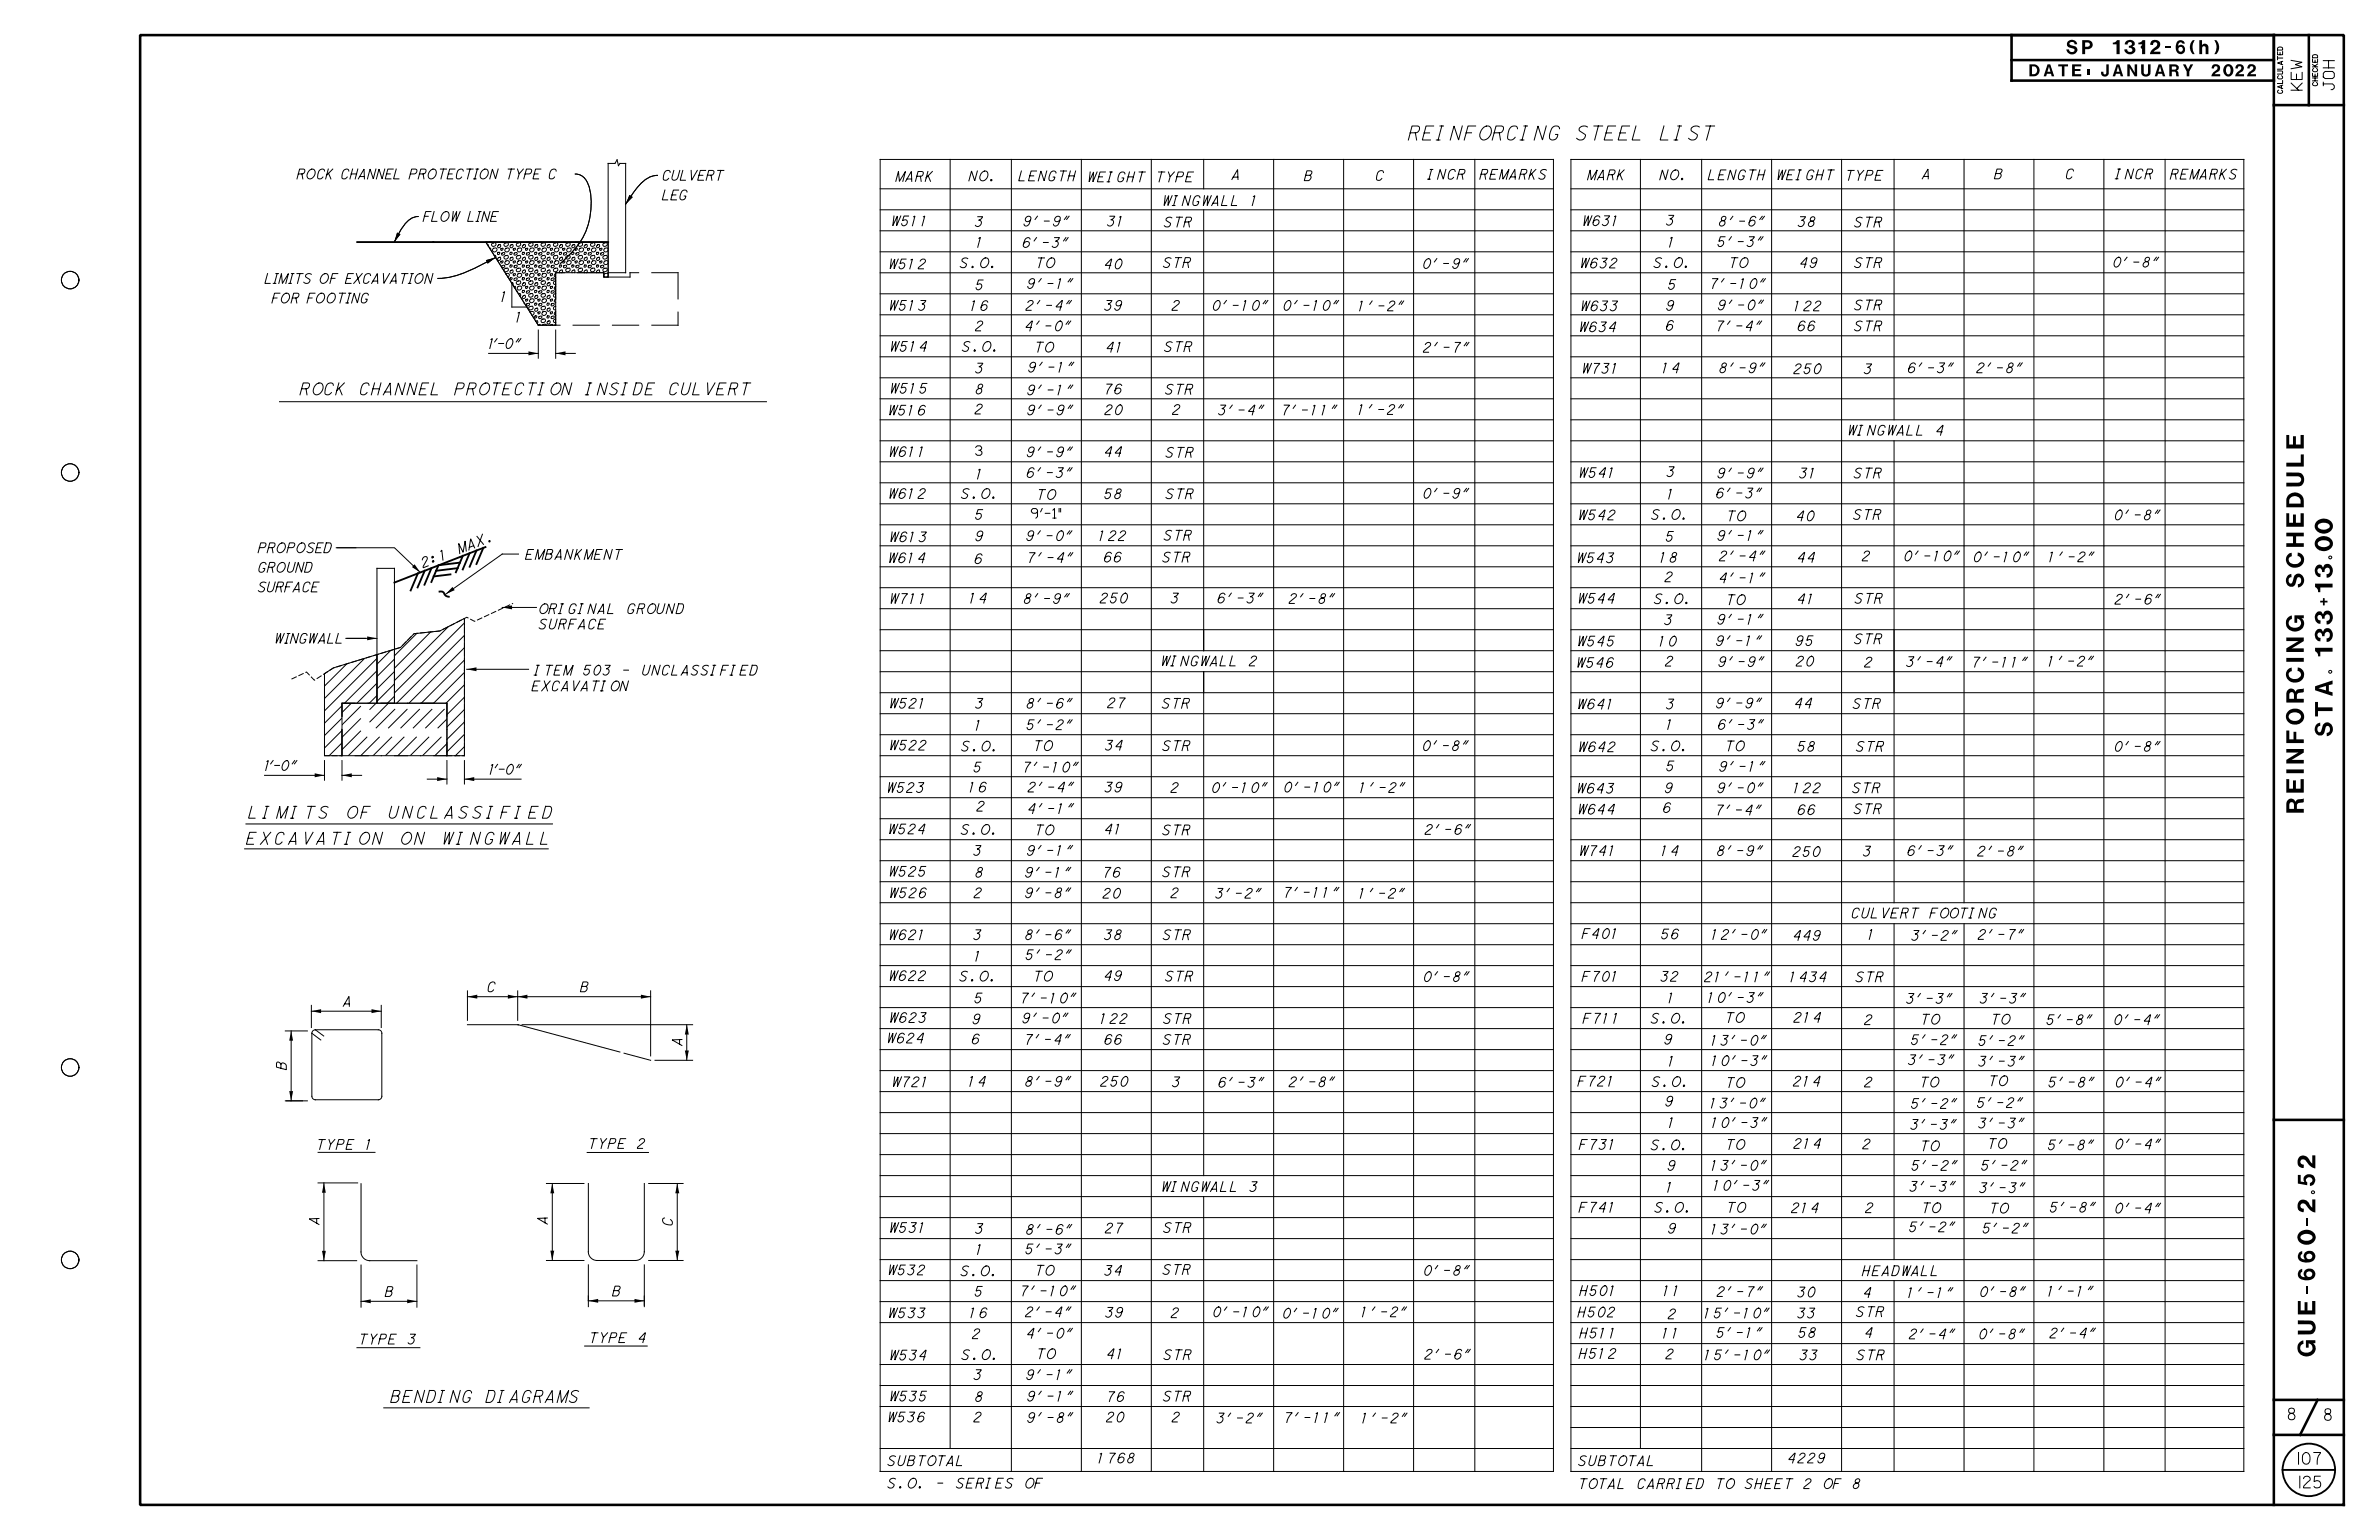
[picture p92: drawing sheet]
<svg xmlns="http://www.w3.org/2000/svg" width="864mm" height="559mm" viewBox="0 0 864 559" stroke-linecap="round" stroke-linejoin="round" font-family="sans-serif">
<defs><g id="words">
<g font-size="6.3">
<text x="846.7" y="245.5" transform="rotate(-90 846.7 245.5)">133+13.00</text>
<text x="836.3" y="321.7" transform="rotate(-90 836.3 321.7)">REINFORCING SCHEDULE</text>
<text x="840.5" y="497.7" transform="rotate(-90 840.5 497.7)">GUE-660-2.52</text>
</g>
<text font-size="5.1" x="511.2" y="50.8">REINFORCING STEEL LIST</text>
<g font-size="4.3">
<text x="736.7" y="27.7">DATE: JANUARY 2022</text>
<text x="108.9" y="143.3">ROCK CHANNEL PROTECTION INSIDE CULVERT</text>
<text x="87.5" y="296.9">LIMITS OF UNCLASSIFIED</text>
<text x="86.5" y="306.3">EXCAVATION ON WINGWALL</text>
<text x="141.8" y="508.9">BENDING DIAGRAMS</text>
</g>
<g font-size="4.2">
<text x="830.7" y="515.2">8</text>
<text x="843.9" y="515.4">8</text>
<text x="834.4" y="531.3">107</text>
<text x="834.8" y="539.9">125</text>
</g>
<g font-size="4">
<text x="835.7" y="32.8" transform="rotate(-90 835.7 32.8)">KEW</text>
<text x="847.4" y="32.5" transform="rotate(-90 847.4 32.5)">JOH</text>
</g>
<g font-size="3.6">
<text x="107.8" y="64.9">ROCK CHANNEL PROTECTION TYPE C</text>
<text x="240.4" y="65.4">CULVERT</text>
<text x="325.2" y="65.8">MARK</text>
<text x="351.7" y="65.6">NO.</text>
<text x="369.8" y="65.6">LENGTH</text>
<text x="394.8" y="66">WEIGHT</text>
<text x="419.6" y="66">TYPE</text>
<text x="447.2" y="65.1">A</text>
<text x="473.5" y="65.5">B</text>
<text x="499.3" y="65.5">C</text>
<text x="518.3" y="65">INCR</text>
<text x="537.2" y="65">REMARKS</text>
<text x="576.3" y="65.2">MARK</text>
<text x="602.5" y="65.2">NO.</text>
<text x="620.1" y="65.2">LENGTH</text>
<text x="644.9" y="65.2">WEIGHT</text>
<text x="669.9" y="65.4">TYPE</text>
<text x="697.8" y="64.9">A</text>
<text x="724" y="64.9">B</text>
<text x="749.8" y="64.9">C</text>
<text x="767.9" y="64.9">INCR</text>
<text x="787.8" y="65">REMARKS</text>
<text x="240.4" y="72.5">LEG</text>
<text x="422.1" y="74.6">WINGWALL 1</text>
<text x="153.6" y="80.3">FLOW LINE</text>
<text x="323.6" y="81.9">W511</text>
<text x="354" y="82.2">3</text>
<text x="371.5" y="82">9'-9&quot;</text>
<text x="401.9" y="82">31</text>
<text x="422.6" y="82.4">STR</text>
<text x="574.5" y="81.9">W631</text>
<text x="604.9" y="81.7">3</text>
<text x="624" y="82">8'-6&quot;</text>
<text x="652.7" y="82.2">38</text>
<text x="673.1" y="82.4">STR</text>
<text x="354.4" y="89.7">1</text>
<text x="371.2" y="89.8">6'-3&quot;</text>
<text x="605.5" y="89.6">1</text>
<text x="623.5" y="89.5">5'-3&quot;</text>
<text x="322.6" y="97.6">W512</text>
<text x="348.5" y="97.1">S.O.</text>
<text x="376" y="97.1">TO</text>
<text x="400.9" y="97.6">40</text>
<text x="422.2" y="97">STR</text>
<text x="516.5" y="97.4">0'-9&quot;</text>
<text x="573.6" y="97.2">W632</text>
<text x="600.3" y="97.1">S.O.</text>
<text x="627.7" y="97.1">TO</text>
<text x="653.4" y="97.1">49</text>
<text x="673.1" y="97.1">STR</text>
<text x="767.1" y="96.9">0'-8&quot;</text>
<text x="96.2" y="102.8">LIMITS OF EXCAVATION</text>
<text x="354.1" y="105.2">5</text>
<text x="372.9" y="104.7">9'-1&quot;</text>
<text x="605.5" y="105">5</text>
<text x="620.7" y="104.7">7'-10&quot;</text>
<text x="97.6" y="109.9">FOR FOOTING</text>
<text x="181.7" y="109.4">1</text>
<text x="322.7" y="112.6">W513</text>
<text x="352.3" y="112.7">16</text>
<text x="372.4" y="112.6">2'-4&quot;</text>
<text x="400.9" y="112.6">39</text>
<text x="425.4" y="112.6">2</text>
<text x="440.1" y="112.6">0'-10&quot;</text>
<text x="465.8" y="112.6">0'-10&quot;</text>
<text x="493" y="112.8">1'-2&quot;</text>
<text x="573.8" y="112.8">W633</text>
<text x="604.9" y="112.6">9</text>
<text x="623.6" y="112.4">9'-0&quot;</text>
<text x="651.2" y="112.8">122</text>
<text x="673.1" y="112.4">STR</text>
<text x="187.1" y="116.8">1</text>
<text x="604.7" y="119.9">6</text>
<text x="354.1" y="120">2</text>
<text x="372.1" y="120">4'-0&quot;</text>
<text x="573.3" y="120.4">W634</text>
<text x="622.9" y="120">7'-4&quot;</text>
<text x="652.5" y="120">66</text>
<text x="673.1" y="120">STR</text>
<text x="177.3" y="126.4">1'-0&quot;</text>
<text x="323.1" y="127.5">W514</text>
<text x="349.3" y="127.5">S.O.</text>
<text x="375.6" y="127.7">TO</text>
<text x="401.5" y="127.7">41</text>
<text x="422.7" y="127.6">STR</text>
<text x="516.7" y="127.8">2'-7&quot;</text>
<text x="354.1" y="135.3">3</text>
<text x="373.2" y="135">9'-1&quot;</text>
<text x="574.3" y="135.4">W731</text>
<text x="603.3" y="135.3">14</text>
<text x="624.1" y="135.3">8'-9&quot;</text>
<text x="651.2" y="135.6">250</text>
<text x="676.7" y="135.6">3</text>
<text x="692.6" y="135.3">6'-3&quot;</text>
<text x="717.6" y="135.3">2'-8&quot;</text>
<text x="323.1" y="142.7">W515</text>
<text x="354.2" y="142.9">8</text>
<text x="372.9" y="143.3">9'-1&quot;</text>
<text x="400.9" y="142.9">76</text>
<text x="423" y="143">STR</text>
<text x="322.5" y="150.6">W516</text>
<text x="353.9" y="150.2">2</text>
<text x="372.9" y="150.5">9'-9&quot;</text>
<text x="401" y="150.5">20</text>
<text x="425.6" y="150.4">2</text>
<text x="442.3" y="150.5">3'-4&quot;</text>
<text x="465.2" y="150.5">7'-11&quot;</text>
<text x="492.9" y="150.4">1'-2&quot;</text>
<text x="670.8" y="157.9">WINGWALL 4</text>
<text x="322.6" y="165.7">W611</text>
<text x="372.7" y="165.7">9'-9&quot;</text>
<text x="400.9" y="165.7">44</text>
<text x="423.2" y="165.9">STR</text>
<text x="354.3" y="173.8">1</text>
<text x="372.6" y="173.3">6'-3&quot;</text>
<text x="573.1" y="173.3">W541</text>
<text x="605" y="172.9">3</text>
<text x="623.5" y="173.4">9'-9&quot;</text>
<text x="653.2" y="173.4">31</text>
<text x="673" y="173.4">STR</text>
<text x="322.6" y="180.9">W612</text>
<text x="348.9" y="180.9">S.O.</text>
<text x="376.4" y="181.2">TO</text>
<text x="400.9" y="181">58</text>
<text x="423.2" y="181">STR</text>
<text x="516.6" y="180.8">0'-9&quot;</text>
<text x="605.2" y="181">1</text>
<text x="622.9" y="180.7">6'-3&quot;</text>
<text x="354" y="188.5">5</text>
<text x="572.9" y="188.6">W542</text>
<text x="599.5" y="188.5">S.O.</text>
<text x="626.8" y="189">TO</text>
<text x="652.2" y="189">40</text>
<text x="672.8" y="188.5">STR</text>
<text x="767.6" y="188.6">0'-8&quot;</text>
<text x="322.9" y="196.6">W613</text>
<text x="354.1" y="196.2">9</text>
<text x="372.6" y="196.2">9'-0&quot;</text>
<text x="398.8" y="196.2">122</text>
<text x="422.5" y="196">STR</text>
<text x="604.7" y="196.4">5</text>
<text x="623.5" y="196.1">9'-1&quot;</text>
<text x="93.7" y="200.5">PROPOSED</text>
<text x="160.3" y="203.4" transform="rotate(-21 160.3 203.4)">1</text>
<text x="166.9" y="200.9" transform="rotate(-21 166.9 200.9)">MA X .</text>
<text x="190.8" y="203">EMBANKMENT</text>
<text x="400.7" y="203.9">66</text>
<text x="422" y="203.9">STR</text>
<text x="624.1" y="203.5">2'-4&quot;</text>
<text x="676" y="203.5">2</text>
<text x="691.2" y="203.5">0'-10&quot;</text>
<text x="716.4" y="203.8">0'-10&quot;</text>
<text x="743.6" y="203.8">1'-2&quot;</text>
<text x="93.7" y="207.7">GROUND</text>
<text x="153.7" y="206" transform="rotate(-21 153.7 206)">2 :</text>
<text x="322.5" y="204.2">W614</text>
<text x="353.7" y="204.5">6</text>
<text x="372.9" y="204.1">7'-4&quot;</text>
<text x="572.4" y="204.2">W543</text>
<text x="602.5" y="204">18</text>
<text x="652.5" y="204">44</text>
<text x="93.7" y="214.8">SURFACE</text>
<text x="604.4" y="211.1">2</text>
<text x="624.1" y="211.4">4'-1&quot;</text>
<text x="323" y="219">W711</text>
<text x="351.9" y="218.8">14</text>
<text x="371.6" y="219">8'-9&quot;</text>
<text x="399.3" y="218.8">250</text>
<text x="425" y="218.8">3</text>
<text x="441.9" y="218.8">6'-3&quot;</text>
<text x="467.9" y="219">2'-8&quot;</text>
<text x="572.8" y="218.9">W544</text>
<text x="600.5" y="219.1">S.O.</text>
<text x="626.7" y="219.4">TO</text>
<text x="652.5" y="219.1">41</text>
<text x="673.3" y="218.9">STR</text>
<text x="767.7" y="219.2">2'-6&quot;</text>
<text x="195.6" y="222.7">ORIGINAL GROUND</text>
<text x="604.2" y="226.7">3</text>
<text x="623.5" y="226.5">9'-1&quot;</text>
<text x="99.7" y="233.4">WINGWALL</text>
<text x="195.6" y="228.2">SURFACE</text>
<text x="673.1" y="233.6">STR</text>
<text x="572.6" y="234.4">W545</text>
<text x="602.2" y="234.4">10</text>
<text x="622.9" y="234.3">9'-1&quot;</text>
<text x="651.8" y="234.3">95</text>
<text x="193.9" y="245">ITEM 503 - UNCLASSIFIED</text>
<text x="421.5" y="241.6">WINGWALL 2</text>
<text x="572.3" y="242.2">W546</text>
<text x="604.5" y="241.7">2</text>
<text x="623.8" y="241.9">9'-9&quot;</text>
<text x="652" y="241.7">20</text>
<text x="676.8" y="242">2</text>
<text x="692" y="241.9">3'-4&quot;</text>
<text x="715.9" y="242">7'-11&quot;</text>
<text x="743.4" y="241.7">1'-2&quot;</text>
<text x="193.1" y="250.7">EXCAVATION</text>
<text x="322.8" y="257">W521</text>
<text x="354.1" y="257">3</text>
<text x="372.6" y="257">8'-6&quot;</text>
<text x="402" y="256.8">27</text>
<text x="421.8" y="257">STR</text>
<text x="572.6" y="257.2">W641</text>
<text x="604.9" y="257.2">3</text>
<text x="622.9" y="256.9">9'-9&quot;</text>
<text x="651.5" y="256.9">44</text>
<text x="672.6" y="257.1">STR</text>
<text x="353.9" y="264.9">1</text>
<text x="372.6" y="264.8">5'-2&quot;</text>
<text x="604.9" y="264.7">1</text>
<text x="623.6" y="264.7">6'-3&quot;</text>
<text x="322.8" y="272.2">W522</text>
<text x="349" y="272.5">S.O.</text>
<text x="375.2" y="272.4">TO</text>
<text x="401.2" y="272.2">34</text>
<text x="422" y="272.4">STR</text>
<text x="516.4" y="272.4">0'-8&quot;</text>
<text x="572.9" y="272.8">W642</text>
<text x="599.3" y="272.4">S.O.</text>
<text x="626.3" y="272.4">TO</text>
<text x="652.5" y="272.6">58</text>
<text x="673.8" y="272.6">STR</text>
<text x="767.6" y="272.6">0'-8&quot;</text>
<text x="95.9" y="279.5">1'-0&quot;</text>
<text x="177.4" y="280.9">1'-0&quot;</text>
<text x="353.4" y="280.1">5</text>
<text x="371.3" y="280.1">7'-10&quot;</text>
<text x="604.9" y="279.7">5</text>
<text x="624.1" y="279.9">9'-1&quot;</text>
<text x="322" y="287.6">W523</text>
<text x="351.7" y="287.4">16</text>
<text x="373.2" y="287.4">2'-4&quot;</text>
<text x="401" y="287.4">39</text>
<text x="425" y="287.6">2</text>
<text x="439.9" y="287.6">0'-10&quot;</text>
<text x="466.1" y="287.4">0'-10&quot;</text>
<text x="493.4" y="287.6">1'-2&quot;</text>
<text x="572.4" y="287.8">W643</text>
<text x="604.4" y="287.6">9</text>
<text x="623.5" y="287.6">9'-0&quot;</text>
<text x="651" y="287.6">122</text>
<text x="672.4" y="287.6">STR</text>
<text x="354.6" y="294.3">2</text>
<text x="373.2" y="295.2">4'-1&quot;</text>
<text x="572.8" y="295.4">W644</text>
<text x="603.7" y="294.8">6</text>
<text x="622.8" y="295.7">7'-4&quot;</text>
<text x="652.5" y="295.6">66</text>
<text x="673" y="295.2">STR</text>
<text x="322.5" y="302.6">W524</text>
<text x="348.8" y="302.8">S.O.</text>
<text x="375.7" y="302.9">TO</text>
<text x="401" y="302.6">41</text>
<text x="422" y="302.9">STR</text>
<text x="517.3" y="302.8">2'-6&quot;</text>
<text x="353.4" y="310.4">3</text>
<text x="372.8" y="310.4">9'-1&quot;</text>
<text x="573.3" y="310.5">W741</text>
<text x="603" y="310.5">14</text>
<text x="623.3" y="310.5">8'-9&quot;</text>
<text x="650.8" y="310.8">250</text>
<text x="676.3" y="310.6">3</text>
<text x="692.4" y="310.5">6'-3&quot;</text>
<text x="717.9" y="310.6">2'-8&quot;</text>
<text x="322.6" y="318">W525</text>
<text x="354.1" y="318.3">8</text>
<text x="372.1" y="318.3">9'-1&quot;</text>
<text x="400.4" y="318.3">76</text>
<text x="422" y="318.1">STR</text>
<text x="322.8" y="325.7">W526</text>
<text x="353.6" y="325.7">2</text>
<text x="372.1" y="325.7">9'-8&quot;</text>
<text x="400.4" y="325.9">20</text>
<text x="425" y="325.7">2</text>
<text x="441.2" y="325.9">3'-2&quot;</text>
<text x="465.9" y="325.6">7'-11&quot;</text>
<text x="493.3" y="325.9">1'-2&quot;</text>
<text x="672.1" y="333.1">CULVERT FOOTING</text>
<text x="322.6" y="340.9">W621</text>
<text x="353.4" y="340.9">3</text>
<text x="372.1" y="340.9">8'-6&quot;</text>
<text x="400.9" y="340.9">38</text>
<text x="422.2" y="340.9">STR</text>
<text x="574.3" y="340.5">F401</text>
<text x="603" y="340.7">56</text>
<text x="621.3" y="340.9">12'-0&quot;</text>
<text x="651" y="341.2">449</text>
<text x="678" y="340.9">1</text>
<text x="693.9" y="341.2">3'-2&quot;</text>
<text x="718.1" y="340.9">2'-7&quot;</text>
<text x="353.7" y="348.7">1</text>
<text x="372.3" y="348.2">5'-2&quot;</text>
<text x="176.9" y="359.9">C</text>
<text x="210.7" y="359.9">B</text>
<text x="322.6" y="355.8">W622</text>
<text x="348.3" y="356">S.O.</text>
<text x="375.2" y="356">TO</text>
<text x="400.9" y="355.8">49</text>
<text x="423" y="356">STR</text>
<text x="516.8" y="356.2">0'-8&quot;</text>
<text x="574.3" y="356.1">F701</text>
<text x="602.8" y="356.1">32</text>
<text x="618.7" y="356.2">21'-11&quot;</text>
<text x="649.6" y="356.2">1434</text>
<text x="673.6" y="356.2">STR</text>
<text x="124.6" y="365.1">A</text>
<text x="353.7" y="363.9">5</text>
<text x="370.5" y="363.9">7'-10&quot;</text>
<text x="605.4" y="363.8">1</text>
<text x="619.9" y="363.7">10'-3&quot;</text>
<text x="692.1" y="364.1">3'-3&quot;</text>
<text x="718.7" y="364">3'-3&quot;</text>
<text x="322.8" y="371">W623</text>
<text x="353.1" y="371.5">9</text>
<text x="371.1" y="371.2">9'-0&quot;</text>
<text x="399.3" y="371.4">122</text>
<text x="422.3" y="371.4">STR</text>
<text x="574.6" y="371.3">F711</text>
<text x="599.3" y="371.3">S.O.</text>
<text x="626.3" y="371">TO</text>
<text x="651.2" y="370.9">214</text>
<text x="676.8" y="371.8">2</text>
<text x="697.3" y="371.6">TO</text>
<text x="722.8" y="371.6">TO</text>
<text x="742.9" y="371.8">5'-8&quot;</text>
<text x="767.4" y="371.8">0'-4&quot;</text>
<text x="247.5" y="379.4" transform="rotate(-90 247.5 379.4)">A</text>
<text x="322" y="378.5">W624</text>
<text x="352.7" y="378.8">6</text>
<text x="372" y="379">7'-4&quot;</text>
<text x="400.9" y="379">66</text>
<text x="422.2" y="379">STR</text>
<text x="604.2" y="378.9">9</text>
<text x="621.1" y="379.3">13'-0&quot;</text>
<text x="693.7" y="379">5'-2&quot;</text>
<text x="718.2" y="379.4">5'-2&quot;</text>
<text x="103.9" y="388.2" transform="rotate(-90 103.9 388.2)">B</text>
<text x="605.5" y="386.8">1</text>
<text x="621.3" y="386.6">10'-3&quot;</text>
<text x="692.7" y="386.3">3'-3&quot;</text>
<text x="718.2" y="386.9">3'-3&quot;</text>
<text x="323.8" y="394.3">W721</text>
<text x="351.5" y="394.2">14</text>
<text x="372.1" y="394.2">8'-9&quot;</text>
<text x="399.5" y="394.2">250</text>
<text x="425.5" y="394.3">3</text>
<text x="442.3" y="394.5">6'-3&quot;</text>
<text x="467.9" y="394.3">2'-8&quot;</text>
<text x="572.8" y="394.1">F721</text>
<text x="599.6" y="394.2">S.O.</text>
<text x="626.5" y="394.6">TO</text>
<text x="651" y="394.1">214</text>
<text x="676.8" y="394.4">2</text>
<text x="696.9" y="394.4">TO</text>
<text x="721.9" y="393.9">TO</text>
<text x="743.6" y="394.4">5'-8&quot;</text>
<text x="767.9" y="394.4">0'-4&quot;</text>
<text x="604.5" y="401.3">9</text>
<text x="717.7" y="401.9">5'-2&quot;</text>
<text x="620.7" y="402">13'-0&quot;</text>
<text x="693.7" y="402.2">5'-2&quot;</text>
<text x="605.5" y="409.1">1</text>
<text x="621.2" y="409.1">10'-3&quot;</text>
<text x="693.6" y="409.8">3'-3&quot;</text>
<text x="718.2" y="409.3">3'-3&quot;</text>
<text x="114.9" y="417.1">TYPE 1</text>
<text x="213.6" y="416.7">TYPE 2</text>
<text x="573.3" y="417.1">F731</text>
<text x="599.3" y="417.2">S.O.</text>
<text x="626.5" y="417.1">TO</text>
<text x="651.2" y="416.7">214</text>
<text x="676.2" y="416.9">2</text>
<text x="697.1" y="417.6">TO</text>
<text x="721.6" y="416.7">TO</text>
<text x="743.4" y="417.2">5'-8&quot;</text>
<text x="767.8" y="416.9">0'-4&quot;</text>
<text x="605.4" y="424.7">9</text>
<text x="621.1" y="424.6">13'-0&quot;</text>
<text x="693.9" y="424.7">5'-2&quot;</text>
<text x="719.2" y="424.6">5'-2&quot;</text>
<text x="621.9" y="431.9">10'-3&quot;</text>
<text x="421.6" y="432.3">WINGWALL 3</text>
<text x="604.9" y="432.6">1</text>
<text x="693.2" y="432.3">3'-3&quot;</text>
<text x="718.5" y="432.7">3'-3&quot;</text>
<text x="573.2" y="439.8">F741</text>
<text x="600.6" y="439.9">S.O.</text>
<text x="626.8" y="439.9">TO</text>
<text x="650.3" y="440">214</text>
<text x="677.2" y="440">2</text>
<text x="697.6" y="440">TO</text>
<text x="722.2" y="440.2">TO</text>
<text x="744.1" y="439.8">5'-8&quot;</text>
<text x="767.7" y="440.2">0'-4&quot;</text>
<text x="115.8" y="444.3" transform="rotate(-90 115.8 444.3)">A</text>
<text x="198.7" y="444.2" transform="rotate(-90 198.7 444.2)">A</text>
<text x="244.1" y="444.8" transform="rotate(-90 244.1 444.8)">C</text>
<text x="322.8" y="447.2">W531</text>
<text x="354.1" y="447.6">3</text>
<text x="372.5" y="447.9">8'-6&quot;</text>
<text x="401.2" y="447.4">27</text>
<text x="422.3" y="447.2">STR</text>
<text x="605.5" y="447.5">9</text>
<text x="621.1" y="447.8">13'-0&quot;</text>
<text x="693.1" y="447">5'-2&quot;</text>
<text x="719.7" y="447.4">5'-2&quot;</text>
<text x="354.3" y="455.2">1</text>
<text x="372.2" y="455">5'-3&quot;</text>
<text x="322.3" y="462.6">W532</text>
<text x="348.7" y="462.9">S.O.</text>
<text x="375.8" y="462.7">TO</text>
<text x="400.9" y="462.8">34</text>
<text x="422.1" y="462.4">STR</text>
<text x="516.8" y="462.8">0'-8&quot;</text>
<text x="676" y="462.9">HEADWALL</text>
<text x="139.8" y="470.4">B</text>
<text x="222.3" y="470.2">B</text>
<text x="353.8" y="470.4">5</text>
<text x="370.4" y="470.2">7'-10&quot;</text>
<text x="573.4" y="470.1">H501</text>
<text x="603.7" y="470.1">11</text>
<text x="623.3" y="470.4">2'-7&quot;</text>
<text x="652.5" y="470.6">30</text>
<text x="676.5" y="470.8">4</text>
<text x="692.4" y="470.8">1'-1&quot;</text>
<text x="718.7" y="470.5">0'-8&quot;</text>
<text x="743.3" y="470.3">1'-1&quot;</text>
<text x="322.4" y="478.2">W533</text>
<text x="352" y="478.1">16</text>
<text x="372.2" y="477.8">2'-4&quot;</text>
<text x="401.3" y="478">39</text>
<text x="425.1" y="478.1">2</text>
<text x="440.3" y="477.8">0'-10&quot;</text>
<text x="465.7" y="478.3">0'-10&quot;</text>
<text x="494" y="477.8">1'-2&quot;</text>
<text x="572.8" y="477.9">H502</text>
<text x="605.5" y="478.6">2</text>
<text x="618.6" y="478.2">15'-10&quot;</text>
<text x="652.5" y="478.2">33</text>
<text x="673.8" y="477.7">STR</text>
<text x="353" y="485.7">2</text>
<text x="372.7" y="485.6">4'-0&quot;</text>
<text x="573.4" y="485.5">H511</text>
<text x="603.4" y="485.5">11</text>
<text x="623.1" y="485.3">5'-1&quot;</text>
<text x="652.8" y="485.3">58</text>
<text x="677" y="485.3">4</text>
<text x="693.1" y="485.8">2'-4&quot;</text>
<text x="718.4" y="485.8">0'-8&quot;</text>
<text x="744.1" y="485.5">2'-4&quot;</text>
<text x="130.3" y="487.7">TYPE 3</text>
<text x="213.9" y="487.2">TYPE 4</text>
<text x="322.9" y="493.5">W534</text>
<text x="349.1" y="493.3">S.O.</text>
<text x="376.3" y="493">TO</text>
<text x="401.8" y="493">41</text>
<text x="422.4" y="493.3">STR</text>
<text x="517.2" y="493.2">2'-6&quot;</text>
<text x="573.2" y="492.9">H512</text>
<text x="604.7" y="493.1">2</text>
<text x="618.7" y="493.4">15'-10&quot;</text>
<text x="653.4" y="493.4">33</text>
<text x="674" y="493.4">STR</text>
<text x="353.5" y="500.6">3</text>
<text x="372.6" y="500.6">9'-1&quot;</text>
<text x="322.9" y="508.4">W535</text>
<text x="354" y="508.5">8</text>
<text x="372.9" y="508.4">9'-1&quot;</text>
<text x="401.8" y="508.5">76</text>
<text x="422.2" y="508.4">STR</text>
<text x="322.2" y="516">W536</text>
<text x="353.5" y="516">2</text>
<text x="401.6" y="516">20</text>
<text x="425.4" y="516">2</text>
<text x="372.9" y="516.1">9'-8&quot;</text>
<text x="441.7" y="516.3">3'-2&quot;</text>
<text x="466.2" y="516.1">7'-11&quot;</text>
<text x="494.2" y="516.3">1'-2&quot;</text>
<text x="322.2" y="531.8">SUBTOTAL</text>
<text x="398.5" y="530.8">1768</text>
<text x="573" y="531.8">SUBTOTAL</text>
<text x="649" y="530.8">4229</text>
<text x="322.2" y="540">S.O. - SERIES OF</text>
<text x="573" y="540.1">TOTAL CARRIED TO SHEET 2 OF 8</text>
</g>
<g font-size="3.4">
<text x="354.2" y="165.2">3</text>
<text x="374.4" y="188">9'-1&quot;</text>
</g>
<g font-size="1.8">
<text x="828.6" y="33.9" transform="rotate(-90 828.6 33.9)">CALCULATED</text>
<text x="841.3" y="31.1" transform="rotate(-90 841.3 31.1)">CHECKED</text>
</g>
</g></defs>
<path d="M106 246.3l5.3-2.5 2.8 3 6.9-4.4 24.4-7.5 4.9-5 9.4-.9 9.7-5 2.9 1.5 13.8-6.5M117.8 244.4v29.8M117.8 274.2h6.3M162.2 274.2h6.4M168.6 274.2v-49.8" fill="none" stroke="#000" stroke-width=".36" stroke-dasharray="1.7 1.1"/>
<g fill="none" stroke="#000" stroke-width=".36">
<path d="M319.5 57.9h244.4v476h-244.4zM344.9 57.9v467.7M367.1 57.9v476M392.5 57.9v476M417.9 57.9v476M437 57.9v10.6M462.4 57.9v476M487.8 57.9v476M513.2 57.9v476M535.4 57.9v476M570.3 57.9h244.2v476h-244.2zM595.5 57.9v467.7"/>
<path d="M617.7 57.9v476M643.1 57.9v476M668.5 57.9v476M687.6 57.9v94.4M713 57.9v269.7M738.3 57.9v476M763.7 57.9v476M786 57.9v476M151.8 78.6a8.5 8.5 0 0 0-6.5 5.2l-2.2 4M208.8 63.1a5.6 5.6 0 0 1 5.2 5.3 25.7 25.7 0 0 1-8.7 25.4l-1.9 1.8M238.7 63.6a10.6 10.6 0 0 0-7.9 5.2l-3.7 5.3M319.5 68.5h244.4"/>
<path d="M319.5 76.1h244.4M437 76.1v160M570.3 68.5h244.2M570.3 76.1h244.2M176.4 87.8h44.4v12.7h-1.6v-1.5h-17.5v19h-6.3zM176.4 87.8l19 30.2h7.9M176.9 88.7h.2l.2 .6M177.7 87.8h.7M177.8 90.1h.3l-.1 .5M178.6 88.4l.2-.1a.74 .74 0 0 1 .9-.3 .74 .74 0 0 1 .4 1 .74 .74 0 0 1-.9 .4 .6 .6 0 0 1-.7-.3 .6 .6 0 0 1 .1-.7zM179.1 90.1a.72 .72 0 0 1 1.2 .4 .72 .72 0 0 1-.9 .8 .72 .72 0 0 1-.3-1.1zM179.4 92.7a.56 .56 0 0 1 .6 .2 .56 .56 0 0 1 0 .7"/>
<path d="M179.9 93.5l-4 2a37.8 37.8 0 0 1-16.9 5.5M180.7 93.7l.1-.1a.55 .55 0 0 1 1-.2 .55 .55 0 0 1-.3 1 .5 .5 0 0 1-.7 0 .5 .5 0 0 1-.1-.7zM180.7 89.1l.1-.1a.56 .56 0 0 1 1-.2 .56 .56 0 0 1-.3 .9 .5 .5 0 0 1-.7 .1 .5 .5 0 0 1-.1-.7zM181.9 94.9l.6-.3a.41 .41 0 0 1-.1 .7 .41 .41 0 0 1-.6-.3zM181.9 90.3l.6-.3a.41 .41 0 0 1-.1 .7 .41 .41 0 0 1-.6-.2zM182.1 96.9l.1-.4a.52 .52 0 0 1 .7-.4 .52 .52 0 0 1 .4 .6 .52 .52 0 0 1-.7 .4l-.4 .1M182.1 87.8h.8M182.2 91.9a.49 .49 0 0 1 .7-.3 .49 .49 0 0 1 .3 .6 .53 .53 0 0 1-.7 .5 .53 .53 0 0 1-.4-.7zM183.1 93l.3-.2a.72 .72 0 0 1 1.2 .4 .72 .72 0 0 1-1 .8 .6 .6 0 0 1-.6-.3 .6 .6 0 0 1 .1-.7zM183.1 88.4l.1-.1a.75 .75 0 0 1 1-.3 .75 .75 0 0 1 .4 1 .75 .75 0 0 1-1 .4 .59 .59 0 0 1-.6-.3 .59 .59 0 0 1 .1-.7zM183.4 94.9a.77 .77 0 0 1 1-.3 .77 .77 0 0 1 .5 .9 .77 .77 0 0 1-.9 .5 .64 .64 0 0 1-.7-.3 .64 .64 0 0 1 .1-.8zM183.6 97.3a.7 .7 0 0 0-.6 1.1 .7 .7 0 0 0 1.2 0 .6 .6 0 0 0 .3-.8 .6 .6 0 0 0-.9-.2"/>
<path d="M183.6 99.3h.1M183.7 99.3a.74 .74 0 0 1 1.1 .2 .74 .74 0 0 1-.4 1M183.7 90.1a.8 .8 0 0 1 1 .1 .8 .8 0 0 1 .1 1 .8 .8 0 0 1-1.1 .2 .7 .7 0 0 1-.4-.7 .7 .7 0 0 1 .4-.6zM185.3 98.2a.57 .57 0 0 1 1 .1 .57 .57 0 0 1-.6 .8 .47 .47 0 0 1-.6-.3 .47 .47 0 0 1 .2-.6zM185.3 93.6a.58 .58 0 0 1 1 .1 .58 .58 0 0 1-.6 .8 .49 .49 0 0 1-.6-.3 .49 .49 0 0 1 .2-.6zM185.3 89a.58 .58 0 0 1 1 .1 .58 .58 0 0 1-.6 .8 .49 .49 0 0 1-.6-.3 .49 .49 0 0 1 .2-.6zM186.3 90.3a.41 .41 0 0 1 .5-.2 .41 .41 0 0 1 .3 .4l-.6 .4zM186.4 99.5l.6-.3a.44 .44 0 0 1 .2 .6 .44 .44 0 0 1-.6 .2 .44 .44 0 0 1-.3-.5zM186.4 94.9l.6-.3a.44 .44 0 0 1 .2 .6 .44 .44 0 0 1-.6 .2 .44 .44 0 0 1-.3-.5zM186.6 87.8h.8M187.6 93l.3-.2a.71 .71 0 0 1 1.2 .4 .71 .71 0 0 1-1 .8 .6 .6 0 0 1-.6-.3 .6 .6 0 0 1 .1-.7zM187.6 88.4l.1-.1a.76 .76 0 0 1 1-.2 .76 .76 0 0 1 .3 1 .76 .76 0 0 1-1.1 .3l-.5-.5z"/>
<path d="M188.1 94.8v-.1a.77 .77 0 0 1 1.2 .5 .77 .77 0 0 1-.8 .9 .77 .77 0 0 1-.6-1.1zM188.1 90.2v-.1a.71 .71 0 0 1 1.2 .4 .71 .71 0 0 1-.9 .8 .71 .71 0 0 1-.3-1.1zM188.1 97.3a.7 .7 0 0 0-.6 1.1 .7 .7 0 0 0 1.2 0 .6 .6 0 0 0 .3-.8 .6 .6 0 0 0-.9-.2M188.1 99.3a.71 .71 0 0 1 1.2 .4 .71 .71 0 0 1-.9 .9 .71 .71 0 0 1-.4-1.2zM189.8 98.2a.57 .57 0 0 1 1 .1 .57 .57 0 0 1-.6 .8 .48 .48 0 0 1-.6-.3 .48 .48 0 0 1 .2-.6zM189.8 93.6a.58 .58 0 0 1 1 .1 .58 .58 0 0 1-.6 .8l-.5-.2zM189.8 89a.58 .58 0 0 1 1 .1 .58 .58 0 0 1-.6 .8l-.5-.2zM190.8 90.3l.7-.3a.42 .42 0 0 1-.1 .7 .42 .42 0 0 1-.6-.2zM190.9 99.5l.6-.3a.43 .43 0 0 1 .1 .6 .43 .43 0 0 1-.5 .2 .43 .43 0 0 1-.3-.5zM190.9 94.9l.6-.3a.43 .43 0 0 1 .1 .6 .43 .43 0 0 1-.5 .2 .43 .43 0 0 1-.3-.5zM191.1 87.8h.7M191.2 91.9a.5 .5 0 0 1 .6-.3 .5 .5 0 0 1 .3 .6 .52 .52 0 0 1-.6 .5 .52 .52 0 0 1-.3-.8z"/>
<path d="M192.1 93l.1-.1a.76 .76 0 0 1 1.1-.2 .76 .76 0 0 1 .2 1.1 .76 .76 0 0 1-1.1 .2l-.5-.5zM192.1 88.4l.1-.1a.74 .74 0 0 1 1-.3 .74 .74 0 0 1 .4 1 .74 .74 0 0 1-1 .4 .61 .61 0 0 1-.6-.3 .61 .61 0 0 1 .1-.7zM192.6 99.3a.71 .71 0 0 1 1.2 .4 .71 .71 0 0 1-.9 .9 .71 .71 0 0 1-.4-1.2zM192.6 94.7a.78 .78 0 0 1 1.3 .4 .78 .78 0 0 1-.9 .9 .69 .69 0 0 1-.8-.5 .69 .69 0 0 1 .4-.8zM192.6 90.1a.71 .71 0 0 1 1.2 .4 .71 .71 0 0 1-.9 .8 .71 .71 0 0 1-.3-1.1zM192.6 97.3a.7 .7 0 0 0-.6 1.1 .7 .7 0 0 0 1.2 0 .6 .6 0 0 0 .3-.9 .6 .6 0 0 0-.9-.1M194.3 98.2a.57 .57 0 0 1 1 .1 .57 .57 0 0 1-.6 .8 .48 .48 0 0 1-.6-.3 .48 .48 0 0 1 .2-.6zM194.3 93.6a.58 .58 0 0 1 1 .1 .58 .58 0 0 1-.6 .8l-.5-.2zM194.3 89a.58 .58 0 0 1 1 .1 .58 .58 0 0 1-.6 .8l-.5-.2zM195.3 99.5l.6-.3a.43 .43 0 0 1 .2 .6 .43 .43 0 0 1-.5 .2 .43 .43 0 0 1-.3-.5zM195.3 94.9l.6-.3a.43 .43 0 0 1 .2 .6 .43 .43 0 0 1-.5 .2 .43 .43 0 0 1-.3-.5zM195.3 90.3l.6-.3a.4 .4 0 0 1 0 .7 .4 .4 0 0 1-.6-.2z"/>
<path d="M195.6 87.8h.8M195.7 91.9a.49 .49 0 0 1 .6-.3 .49 .49 0 0 1 .3 .6 .52 .52 0 0 1-.6 .5 .52 .52 0 0 1-.3-.8zM196.6 93l.1-.1a.75 .75 0 0 1 1-.2 .75 .75 0 0 1 .2 1.1 .75 .75 0 0 1-1 .2l-.5-.5zM196.6 88.4l.1-.1a.74 .74 0 0 1 1-.3 .74 .74 0 0 1 .3 1 .74 .74 0 0 1-.9 .4 .6 .6 0 0 1-.6-.3 .6 .6 0 0 1 .1-.7zM197.1 97.3a.7 .7 0 0 0-.6 1.1 .7 .7 0 0 0 1.2 0 .6 .6 0 0 0 .2-.8 .6 .6 0 0 0-.8-.2M197.1 99.3a.72 .72 0 0 1 1.1 .4 .72 .72 0 0 1-.7 .9 .72 .72 0 0 1-.6-1.1zM197.1 94.7a.75 .75 0 0 1 1.2 .4 .75 .75 0 0 1-.8 1 .75 .75 0 0 1-.6-1.1zM197.1 90.1a.72 .72 0 0 1 1.1 .4 .72 .72 0 0 1-.7 .9 .72 .72 0 0 1-.6-1.1zM198.8 98.2a.55 .55 0 0 1 .9-.1 .55 .55 0 0 1-.3 .9 .49 .49 0 0 1-.7 0 .49 .49 0 0 1 .1-.8zM198.8 93.6a.55 .55 0 0 1 .9-.2 .55 .55 0 0 1-.3 1 .5 .5 0 0 1-.7 0 .5 .5 0 0 1 .1-.8zM198.8 89a.56 .56 0 0 1 .9-.2 .56 .56 0 0 1-.3 .9 .5 .5 0 0 1-.7 .1 .5 .5 0 0 1 .1-.8zM199.8 99.5l.6-.3a.44 .44 0 0 1 0 .7 .44 .44 0 0 1-.6 0z"/>
<path d="M199.8 94.9l.6-.3a.41 .41 0 0 1 0 .7 .41 .41 0 0 1-.6-.3zM199.8 90.3l.6-.3a.41 .41 0 0 1 0 .7 .41 .41 0 0 1-.6-.2zM200.1 87.8h.7M200.2 91.9a.49 .49 0 0 1 .6-.3 .49 .49 0 0 1 .3 .6 .53 .53 0 0 1-.6 .5 .53 .53 0 0 1-.4-.7zM201.1 93l.2-.2a.72 .72 0 0 1 1.2 .4 .72 .72 0 0 1-.9 .8 .6 .6 0 0 1-.6-.3 .6 .6 0 0 1 .1-.7zM201.1 88.4l.1-.1a.75 .75 0 0 1 1-.3 .75 .75 0 0 1 .3 1 .75 .75 0 0 1-.9 .4 .59 .59 0 0 1-.6-.3 .59 .59 0 0 1 .1-.7zM201.4 94.9a.77 .77 0 0 1 1-.3 .77 .77 0 0 1 .4 .9 .77 .77 0 0 1-.9 .5 .64 .64 0 0 1-.7-.3 .64 .64 0 0 1 .2-.8zM201.6 97.3a.7 .7 0 0 0-.6 1.1 .7 .7 0 0 0 1.2 0 .6 .6 0 0 0 .2-.8 .6 .6 0 0 0-.8-.2M201.6 90.1a.71 .71 0 0 1 1.2 .4 .71 .71 0 0 1-.9 .8 .71 .71 0 0 1-.4-1.1zM201.7 99.3l-.2 .1a.65 .65 0 0 0-.3 .7 .65 .65 0 0 0 .5 .5M203.3 93.6a.58 .58 0 0 1 1 .1 .58 .58 0 0 1-.6 .8 .49 .49 0 0 1-.6-.3 .49 .49 0 0 1 .2-.6zM203.3 89a.58 .58 0 0 1 1 .1 .58 .58 0 0 1-.6 .8 .49 .49 0 0 1-.6-.3 .49 .49 0 0 1 .2-.6z"/>
<path d="M203.9 99a.53 .53 0 0 0 .2-.9 .53 .53 0 0 0-.8 .1l-.1 .8M204.3 90.3a.41 .41 0 0 1 .4-.2 .41 .41 0 0 1 .3 .4l-.5 .4zM204.3 94.9l.6-.3a.44 .44 0 0 1 .2 .6 .44 .44 0 0 1-.5 .2 .44 .44 0 0 1-.3-.5zM204.6 87.8h.7M204.9 99h-3.2v9.5M205.5 93l.3-.2a.72 .72 0 0 1 1.2 .4 .72 .72 0 0 1-.9 .8 .6 .6 0 0 1-.7-.3 .6 .6 0 0 1 .1-.7zM205.5 88.4l.2-.1a.76 .76 0 0 1 1-.2 .76 .76 0 0 1 .2 1 .76 .76 0 0 1-1 .3l-.5-.5zM206.1 97.3a.7 .7 0 0 0-.6 1.1 .7 .7 0 0 0 1.2 0 .6 .6 0 0 0 .2-.9 .6 .6 0 0 0-.8-.1M206.1 94.7a.78 .78 0 0 1 1.3 .4 .78 .78 0 0 1-1 .9 .69 .69 0 0 1-.7-.5 .69 .69 0 0 1 .4-.8zM206.1 90.1a.71 .71 0 0 1 1.2 .4 .71 .71 0 0 1-.9 .8 .71 .71 0 0 1-.4-1.1zM207.8 93.6a.58 .58 0 0 1 1 .1 .58 .58 0 0 1-.7 .8l-.5-.2zM207.8 89a.58 .58 0 0 1 1 .1 .58 .58 0 0 1-.7 .8l-.5-.2z"/>
<path d="M208.5 99a.53 .53 0 0 0 .1-.9 .53 .53 0 0 0-.8 .1l-.1 .8M208.8 90.3l.6-.3a.4 .4 0 0 1 0 .7 .4 .4 0 0 1-.6-.2zM208.8 94.9l.6-.3a.43 .43 0 0 1 .2 .6 .43 .43 0 0 1-.5 .2 .43 .43 0 0 1-.3-.5zM209.1 87.8h.7M209.2 91.9a.51 .51 0 0 1 .6-.3 .51 .51 0 0 1 .3 .6 .53 .53 0 0 1-.6 .5 .53 .53 0 0 1-.4-.8zM209.7 99h9.5v1.5h9.5v-1.5h3.1M210 93l.2-.1a.75 .75 0 0 1 1-.2 .75 .75 0 0 1 .2 1.1 .75 .75 0 0 1-1 .2l-.5-.5zM210 88.4l.2-.1a.74 .74 0 0 1 1-.3 .74 .74 0 0 1 .3 1 .74 .74 0 0 1-.9 .4 .6 .6 0 0 1-.6-.3 .6 .6 0 0 1 0-.7zM210.6 97.3a.7 .7 0 0 0-.6 1.1 .7 .7 0 0 0 1.2 0 .6 .6 0 0 0 .2-.8 .6 .6 0 0 0-.8-.2M210.6 94.7a.78 .78 0 0 1 1.3 .4 .78 .78 0 0 1-1 .9 .69 .69 0 0 1-.7-.5 .69 .69 0 0 1 .4-.8zM210.6 90.1a.72 .72 0 0 1 1.1 .4 .72 .72 0 0 1-.8 .8 .72 .72 0 0 1-.4-1.1zM212.2 93.6a.58 .58 0 0 1 1.1 .1 .58 .58 0 0 1-.7 .8l-.5-.2z"/>
<path d="M212.2 89a.58 .58 0 0 1 1.1 .1 .58 .58 0 0 1-.7 .8l-.5-.2zM212.9 99l.1-.1a.55 .55 0 0 0 .1-.9 .55 .55 0 0 0-.9 .2v.8M213.3 94.9l.6-.3a.43 .43 0 0 1 .2 .6 .43 .43 0 0 1-.5 .2 .43 .43 0 0 1-.3-.5zM213.3 90.3l.6-.3a.4 .4 0 0 1 0 .7 .4 .4 0 0 1-.6-.2zM213.6 87.8h.7M213.7 91.9a.49 .49 0 0 1 .6-.3 .49 .49 0 0 1 .3 .6 .53 .53 0 0 1-.6 .5 .53 .53 0 0 1-.4-.7zM214.5 93l.3-.2a.71 .71 0 0 1 1.2 .4 .71 .71 0 0 1-.9 .8 .61 .61 0 0 1-.7-.3 .61 .61 0 0 1 .1-.7zM214.5 88.4l.2-.1a.75 .75 0 0 1 .9-.3 .75 .75 0 0 1 .4 1 .75 .75 0 0 1-.9 .4 .6 .6 0 0 1-.7-.3 .6 .6 0 0 1 .1-.7zM214.9 94.9a.77 .77 0 0 1 1-.3 .77 .77 0 0 1 .4 .9 .77 .77 0 0 1-.9 .5 .64 .64 0 0 1-.7-.3 .64 .64 0 0 1 .2-.8zM215.1 97.3a.7 .7 0 0 0-.6 1.1 .7 .7 0 0 0 1.2 0 .6 .6 0 0 0 .2-.8 .6 .6 0 0 0-.8-.2M215.1 90.1a.8 .8 0 0 1 1.1 .1 .8 .8 0 0 1 0 1 .8 .8 0 0 1-1.1 .2 .69 .69 0 0 1-.4-.7 .69 .69 0 0 1 .4-.6zM216.7 93.6a.55 .55 0 0 1 1-.2 .55 .55 0 0 1-.3 1 .5 .5 0 0 1-.8 0 .5 .5 0 0 1 .1-.8z"/>
<path d="M216.7 89a.56 .56 0 0 1 1-.2 .56 .56 0 0 1-.3 .9 .5 .5 0 0 1-.8 .1 .5 .5 0 0 1 .1-.8zM217.4 99l.1-.1a.54 .54 0 0 0 .1-.9 .54 .54 0 0 0-.9 .2l-.1 .8M217.8 94.9l.6-.3a.44 .44 0 0 1 .2 .6 .44 .44 0 0 1-.5 .2 .44 .44 0 0 1-.3-.5zM217.8 90.3l.6-.3a.42 .42 0 0 1 0 .7 .42 .42 0 0 1-.7-.2zM218.1 87.8h.7M218.2 91.9a.51 .51 0 0 1 .6-.3 .51 .51 0 0 1 .3 .5v.2a.55 .55 0 0 1-.6 .3 .55 .55 0 0 1-.5-.5zM219 93l.3-.2a.72 .72 0 0 1 1.2 .4 .72 .72 0 0 1-.9 .8 .6 .6 0 0 1-.7-.3 .6 .6 0 0 1 .1-.7zM219 88.4l.1-.1a.75 .75 0 0 1 1-.3 .75 .75 0 0 1 .4 1 .75 .75 0 0 1-.9 .4 .59 .59 0 0 1-.7-.3 .59 .59 0 0 1 .1-.7zM219.5 97.3a.7 .7 0 0 0-.6 1.1 .7 .7 0 0 0 1.2 0 .6 .6 0 0 0 .3-.8 .6 .6 0 0 0-.9-.2M220.8 99h6.3v-39.7h-2l-.6 .8-.5-2.1-.8 1.3h-2.4v41.2M220.8 99.5l-.6-.3-.5 .1-.5 .6M220.8 94.9a.81 .81 0 0 0-1.2-.2 .81 .81 0 0 0 0 1.3h.6l.6-.6"/>
<path d="M220.8 90.2a.82 .82 0 0 0-1.3-.1 .82 .82 0 0 0 .1 1.3h.6l.6-.6M236.6 99h9.5v9.5M319.5 83.7h244.4M319.5 91.4h244.4M319.5 99h244.4M570.3 83.7h244.2M570.3 91.4h244.2M570.3 99h244.2M185.7 102.6a.46 .46 0 0 1 .6 .2 .46 .46 0 0 1-.1 .6M185.8 102.8v8.6h5.4M186.5 104l.6-.1-.2 .6M187.5 105.5l.2 .4"/>
<path d="M187.6 102.2l.1-.1a.76 .76 0 0 1 1-.2 .76 .76 0 0 1 .3 1.1 .76 .76 0 0 1-1.1 .2l-.5-.4zM188.2 106.6a.59 .59 0 0 1 .8 .2 .59 .59 0 0 1-.2 .8M189.8 107.5a.58 .58 0 0 1 1 0 .58 .58 0 0 1-.6 .8l-.5-.2zM189.8 102.8a.58 .58 0 0 1 1 .1 .58 .58 0 0 1-.6 .8l-.5-.2zM190.3 110.1h.1M190.8 104.1l.7-.2a.42 .42 0 0 1-.1 .6 .42 .42 0 0 1-.6-.2zM190.9 108.7l.6-.3a.43 .43 0 0 1 .1 .6 .43 .43 0 0 1-.5 .2 .43 .43 0 0 1-.3-.5zM191.2 105.7a.5 .5 0 0 1 .6-.3 .5 .5 0 0 1 .3 .6 .52 .52 0 0 1-.6 .5 .52 .52 0 0 1-.3-.8zM192.1 111.5l.3-.2a.71 .71 0 0 1 1.2 .3 .71 .71 0 0 1-1 .8 .6 .6 0 0 1-.6-.2 .6 .6 0 0 1 .1-.7zM192.1 106.8l.1-.1a.76 .76 0 0 1 1.1-.1 .76 .76 0 0 1 .2 1 .76 .76 0 0 1-1.1 .2l-.5-.4zM192.1 102.2l.1-.1a.74 .74 0 0 1 1-.2 .74 .74 0 0 1 .3 .9 .74 .74 0 0 1-.9 .4 .61 .61 0 0 1-.6-.3 .61 .61 0 0 1 .1-.7zM192.4 113.3a.75 .75 0 0 1 1.3 0 .75 .75 0 0 1-.6 1.1"/>
<path d="M192.6 108.5a.78 .78 0 0 1 1.3 .4 .78 .78 0 0 1-.9 1 .69 .69 0 0 1-.8-.6 .69 .69 0 0 1 .4-.8zM192.6 103.9a.71 .71 0 0 1 1.2 .4 .71 .71 0 0 1-.9 .8 .71 .71 0 0 1-.3-1.1zM194.3 112.1a.59 .59 0 0 1 1 0 .59 .59 0 0 1-.6 .9 .5 .5 0 0 1-.6-.3 .5 .5 0 0 1 .2-.6zM194.3 107.5a.58 .58 0 0 1 1 0 .58 .58 0 0 1-.6 .8l-.5-.2zM194.3 102.8a.58 .58 0 0 1 1 .1 .58 .58 0 0 1-.6 .8l-.5-.2zM194.5 116.6h.1M194.5 116.5a.49 .49 0 0 1 .7 .2 .49 .49 0 0 1-.2 .7M195.3 117.9l.6-.2 .2 .3M195.3 113.3l.6-.2a.43 .43 0 0 1 .2 .5 .43 .43 0 0 1-.5 .3 .43 .43 0 0 1-.3-.6zM195.3 108.7l.6-.3a.43 .43 0 0 1 .2 .6 .43 .43 0 0 1-.5 .2 .43 .43 0 0 1-.3-.5zM195.3 104.1l.6-.2a.4 .4 0 0 1 0 .6 .4 .4 0 0 1-.6-.2zM195.4 119.8v10.2"/>
<path d="M195.7 105.7a.49 .49 0 0 1 .6-.2 .49 .49 0 0 1 .3 .5 .52 .52 0 0 1-.6 .5 .52 .52 0 0 1-.3-.8zM196.6 116.1l.1-.1a.74 .74 0 0 1 1-.3 .74 .74 0 0 1 .3 .9 .74 .74 0 0 1-.9 .4 .6 .6 0 0 1-.6-.2 .6 .6 0 0 1 .1-.7zM196.6 111.5l.3-.2a.71 .71 0 0 1 1.1 .3 .71 .71 0 0 1-.9 .8 .59 .59 0 0 1-.6-.2 .59 .59 0 0 1 .1-.7zM196.6 106.8l.1-.1a.75 .75 0 0 1 1-.1 .75 .75 0 0 1 .2 1 .75 .75 0 0 1-1 .2l-.5-.4zM196.6 102.2l.1-.1a.74 .74 0 0 1 1-.2 .74 .74 0 0 1 .3 .9 .74 .74 0 0 1-.9 .4 .6 .6 0 0 1-.6-.3 .6 .6 0 0 1 .1-.7zM196.9 118l.9-.4 .6 .4M197.1 113.1a.72 .72 0 0 1 1.1 .4 .72 .72 0 0 1-.7 .9 .72 .72 0 0 1-.6-1zM197.1 108.5a.72 .72 0 0 1 1.1 .4 .72 .72 0 0 1-.8 .9 .72 .72 0 0 1-.5-1zM197.1 103.9a.72 .72 0 0 1 1.1 .4 .72 .72 0 0 1-.7 .9 .72 .72 0 0 1-.6-1.1zM198.8 116.7a.55 .55 0 0 1 .9-.2 .55 .55 0 0 1-.3 .9 .49 .49 0 0 1-.7 0 .49 .49 0 0 1 .1-.7zM198.8 112.1a.55 .55 0 0 1 .9-.2 .55 .55 0 0 1-.3 .9 .49 .49 0 0 1-.7 0 .49 .49 0 0 1 .1-.7zM198.8 107.5a.56 .56 0 0 1 .9-.2 .56 .56 0 0 1-.3 .9 .5 .5 0 0 1-.7 0 .5 .5 0 0 1 .1-.7z"/>
<path d="M198.8 102.8a.56 .56 0 0 1 .9-.1 .56 .56 0 0 1-.3 .9 .5 .5 0 0 1-.7 0 .5 .5 0 0 1 .1-.8zM199.8 118h.1M199.8 117.9l.6-.2 .2 .3M199.8 113.3l.6-.2a.44 .44 0 0 1 0 .6 .44 .44 0 0 1-.6 0zM199.8 108.7l.6-.3a.41 .41 0 0 1 0 .7 .41 .41 0 0 1-.6-.3zM199.8 104.1l.6-.2a.41 .41 0 0 1 0 .6 .41 .41 0 0 1-.6-.2zM200.2 105.7a.49 .49 0 0 1 .6-.3 .49 .49 0 0 1 .3 .6 .53 .53 0 0 1-.6 .5 .53 .53 0 0 1-.4-.7zM201.7 113.2v4.8M201.7 119.8v10.2M201.7 117.7l-.3 .3M201.7 113.1l-.2 .1a.65 .65 0 0 0-.3 .7 .65 .65 0 0 0 .5 .5M201.7 108.5l-.2 .2a.62 .62 0 0 0-.3 .6 .62 .62 0 0 0 .5 .5"/>
<path d="M201.7 103.9l-.1 .1a.67 .67 0 0 0-.4 .7 .67 .67 0 0 0 .5 .5M201.7 115.7a.65 .65 0 0 0-.8 .7 .65 .65 0 0 0 .8 .6M201.7 111.2a.65 .65 0 0 0-.8 .6 .65 .65 0 0 0 .8 .6M201.7 106.5a.65 .65 0 0 0-.8 .7 .65 .65 0 0 0 .8 .6M201.7 101.9a.65 .65 0 0 0-.8 .7 .65 .65 0 0 0 .8 .6M208 118h9.6M219.2 100.1l.4 .4M220.8 100l-.5 .5M222.3 118h9.5M246.1 113.2v4.8h-9.5M319.5 106.6h244.4M319.5 114.2h244.4"/>
<path d="M570.3 106.6h244.2M570.3 114.2h244.2M177.4 128.2h18M201.7 128.2h7.1M319.5 121.8h244.4M319.5 129.5h244.4M319.5 137.1h244.4M570.3 121.8h244.2M570.3 129.5h244.2M570.3 137.1h244.2M101.5 145.8h176.7M319.5 144.7h244.4"/>
<path d="M319.5 152.3h244.4M319.5 159.9h244.4M570.3 144.7h244.2M570.3 152.3h244.2M570.3 159.9h244.2M687.6 159.9v167.7M319.5 167.6h244.4M319.5 175.2h244.4M570.3 167.6h244.2M570.3 175.2h244.2M122.1 198.8h7.1M122.4 198.8h20.8l9.4 8.9"/>
<path d="M319.5 182.8h244.4M319.5 190.4h244.4M319.5 198h244.4M570.3 182.8h244.2M570.3 190.4h244.2M570.3 198h244.2M167.2 202.2l-.6 .1M188.2 201h-5.9l-20.6 14.6M319.5 205.7h244.4M319.5 213.3h244.4M570.3 205.7h244.2M570.3 213.3h244.2"/>
<path d="M120.3 237.5l-2.5 2.5M124.7 237.5l-6.9 7M125.6 231.6h11.2M129.3 237.5l-11.5 11.5M133.7 237.5l-15.9 16M136.8 237.5l6.4-1.9v19.6h-6.4zM136.8 238.9l-19 19.1M137.8 235.6l-1 .9M142.3 235.6l-5.5 5.4M143.2 235.6l2.2-.7 4.9-5 9.4-.9 8.9-4.6v49.8h-6.4v-19h-19zM143.2 239.1l-6.4 6.4M151.3 229.8l-8.1 8.1"/>
<path d="M156.4 229.3l-13.2 13.2M162.8 227.4l-19.6 19.5M168.6 235l-20.2 20.2M168.6 226l-25.4 25.4M168.6 239.5l-15.7 15.7M168.6 230.5l-24.6 24.7M182.3 220.4h12.4M319.5 220.9h244.4M319.5 228.5h244.4M319.5 236.1h244.4M570.3 220.9h244.2M570.3 228.5h244.2"/>
<path d="M570.3 236.1h244.2M687.6 228.5v22.9M117.8 244.4l3.2-2 15.8-4.9v17.7h-12.7v19h-6.3zM127.5 255.2l-3.4 3.4M128.9 255.2h-4.8v4.7v-4.7h19.1v-49h-6.4v49M130.9 256.3l-6.8 6.7M136.5 255.2l-2.2 2.2M136.8 243.4l-19 19M136.8 247.9l-19 19M136.8 252.4l-19 19M136.8 256.9l-17.3 17.3M138.4 255.2h23.8"/>
<path d="M141 255.2l-6.7 6.7M143.2 243.7l-6.4 6.3M143.2 248.1l-6.4 6.4M143.2 252.6l-2.5 2.6M143.3 257.4l-6.7 6.7M147.8 257.4l-6.8 6.7M152.3 257.4l-6.8 6.7M156.8 257.4l-6.8 6.7M161.3 257.4l-6.8 6.7M162.2 255.2v19h-38.1M162.2 255.2v4.7M168.6 257.5l-6.4 6.3"/>
<path d="M168.6 253l-6.4 6.3M168.6 248.5l-6.7 6.7M168.6 244l-11.2 11.2M169.4 242.9h22.5M319.5 259h244.4M319.5 243.7h244.4M319.5 251.4h244.4M437 251.4v-7.7v182.9M570.3 259h244.2M570.3 243.7h244.2M570.3 251.4h244.2M117.8 276v7.1"/>
<path d="M124.1 264.7v9.5zM124.1 276v7.1M130.9 260.8l-6.8 6.7M130.9 265.3l-6.8 6.7M133.2 267.5l-6.8 6.7M136.8 270.3l-3.8 3.9M136.8 261.3l-12.8 12.9M136.8 265.9l-8.3 8.3M137.7 267.5l-6.7 6.7M142.2 267.5l-6.8 6.7M146.6 267.5l-6.7 6.7M151.1 267.5l-6.7 6.7"/>
<path d="M155.6 267.5l-6.7 6.7M160.1 267.5l-6.7 6.7M162.2 269.5v4.7h-4.7M162.2 276v8.5M162.2 269.8l-4.3 4.4M162.2 260.9l-3.2 3.2M168.6 266.5l-6.4 6.3M168.6 262l-6.4 6.3M168.6 276v8.5M168.6 270.9l-3.3 3.3M319.5 274.2h244.4M319.5 266.6h244.4"/>
<path d="M570.3 274.2h244.2M570.3 266.6h244.2M89.3 299h111.3M96 281.3h21.8M124.1 281.3h7.2M155.1 282.7h7.1M168.6 282.7h20.6M319.5 297.1h244.4M319.5 289.5h244.4M319.5 281.8h244.4M570.3 297.1h244.2M570.3 289.5h244.2"/>
<path d="M570.3 281.8h244.2M88.8 308h110.2M319.5 319.9h244.4M319.5 312.3h244.4M319.5 304.7h244.4M570.3 319.9h244.2M570.3 312.3h244.2M570.3 304.7h244.2M319.5 335.2h244.4M319.5 327.6h244.4M570.3 335.2h244.2M570.3 327.6h244.2"/>
<path d="M687.6 335.2v121.9M713 335.2v198.7M169.7 359.6v10.6M187.9 359.6v10.6M236.2 359.6v23.6M319.5 358h244.4M319.5 350.4h244.4M319.5 342.8h244.4M570.3 358h244.2M570.3 350.4h244.2M570.3 342.8h244.2M103.6 374.1h8"/>
<path d="M105.7 374.1v25.4M113 364.8v8.1M113 366.9h25.4M113.2 374.9l3.3 2.5M114.5 373.7h23l.8 .3 .3 .9v23l-.3 .8-1 .4h-22.8l-.8-.3-.5-1v-22.9M114.5 373.7l-.8 .2-.5 1M114.5 373.7l3 2.2M138.4 364.8v8.1M169.7 361.7h66.5M169.7 371.8h18.4l36.9 9.9M189.5 371.8h61.9M249.3 371.8v12.9"/>
<path d="M319.5 373.2h244.4M319.5 365.6h244.4M570.3 373.2h244.2M570.3 365.6h244.2M103.6 399.5h8M226.6 382.2l9.6 2.5M237.8 384.7h13.6M319.5 396.1h244.4M319.5 388.5h244.4M319.5 380.9h244.4M570.3 396.1h244.2M570.3 388.5h244.2"/>
<path d="M570.3 380.9h244.2M115.5 418.1h20.6M213.1 418.2h22.3M319.5 419h244.4M319.5 411.3h244.4M319.5 403.7h244.4M570.3 419h244.2M570.3 411.3h244.2M570.3 403.7h244.2M115.5 429.2h14.3M117.6 429.2v28.2M131.1 429.5v25.1l.6 1.5 .9 .9 1.5 .4h17.2"/>
<path d="M198.4 429.4h13.6M200.5 429.4v28M233.9 429.4v24.9l-.7 1.9-.7 .6-1.6 .6h-14.3l-1.6-.6-1.1-1.1-.3-1.2v-25.1M235.5 429.4h12.5M245.9 429.4v28M319.5 434.2h244.4M319.5 426.6h244.4M437 434.2v99.7M570.3 434.2h244.2M570.3 426.6h244.2M115.5 457.4h14M131.1 459v15.3"/>
<path d="M151.3 459v15.3M198.4 457.4h13.6M213.6 459v15.1M233.9 459v15.1M235.5 457.4h12.5M319.5 441.8h244.4M319.5 449.4h244.4M319.5 457.1h244.4M570.3 441.8h244.2M570.3 449.4h244.2M570.3 457.1h244.2M131.1 472.2h20.2"/>
<path d="M213.6 472h20.3M319.5 464.7h244.4M319.5 472.3h244.4M319.5 479.9h244.4M570.3 464.7h244.2M570.3 472.3h244.2M570.3 479.9h244.2M687.6 464.7v69.2M129.6 489h22.8M212.2 488.4h22.7M319.5 495.1h244.4M570.3 495.1h244.2"/>
<path d="M570.3 487.5h244.2M139.3 510.9h74.6M319.5 502.7h244.4M319.5 510.4h244.4M570.3 502.7h244.2M570.3 510.4h244.2M570.3 518h244.2M319.5 525.6h244.4M570.3 525.6h244.2"/>
<circle cx="181" cy="92" r=".44"/>
<circle cx="185.5" cy="92" r=".45"/>
<circle cx="185.5" cy="96.6" r=".44"/>
<circle cx="187.2" cy="92.1" r=".56"/>
<circle cx="187.2" cy="96.7" r=".55"/>
<circle cx="189.9" cy="92" r=".45"/>
<circle cx="190" cy="96.6" r=".44"/>
<circle cx="191.7" cy="96.7" r=".56"/>
<circle cx="194.4" cy="92" r=".44"/>
<circle cx="194.4" cy="96.6" r=".43"/>
<circle cx="196.2" cy="96.7" r=".55"/>
<circle cx="198.9" cy="92" r=".44"/>
<circle cx="198.9" cy="96.6" r=".43"/>
<circle cx="200.7" cy="96.7" r=".55"/>
<circle cx="203.4" cy="92" r=".45"/>
<circle cx="203.4" cy="96.6" r=".44"/>
<circle cx="205.2" cy="92.1" r=".56"/>
<circle cx="205.2" cy="96.7" r=".56"/>
<circle cx="207.9" cy="92" r=".45"/>
<circle cx="207.9" cy="96.6" r=".44"/>
<circle cx="209.7" cy="96.7" r=".56"/>
<circle cx="212.4" cy="92" r=".44"/>
<circle cx="212.4" cy="96.6" r=".43"/>
<circle cx="214.2" cy="96.7" r=".55"/>
<circle cx="216.9" cy="92" r=".44"/>
<circle cx="216.9" cy="96.6" r=".43"/>
<circle cx="218.7" cy="96.7" r=".56"/>
<circle cx="25.5" cy="101.6" r="3.2"/>
<circle cx="185.5" cy="101.2" r=".44"/>
<circle cx="187.2" cy="101.3" r=".56"/>
<circle cx="188.6" cy="104.6" r=".81"/>
<circle cx="189.9" cy="105.8" r=".45"/>
<circle cx="190" cy="101.2" r=".44"/>
<circle cx="191.7" cy="101.3" r=".56"/>
<circle cx="191.7" cy="110.5" r=".56"/>
<circle cx="194.4" cy="105.8" r=".44"/>
<circle cx="194.4" cy="110.4" r=".43"/>
<circle cx="194.5" cy="115" r=".43"/>
<circle cx="194.5" cy="101.2" r=".43"/>
<circle cx="196.2" cy="101.3" r=".55"/>
<circle cx="196.2" cy="115.1" r=".55"/>
<circle cx="196.2" cy="110.5" r=".55"/>
<circle cx="198.9" cy="105.8" r=".44"/>
<circle cx="198.9" cy="110.4" r=".43"/>
<circle cx="198.9" cy="115" r=".43"/>
<circle cx="198.9" cy="101.2" r=".43"/>
<circle cx="200.7" cy="101.3" r=".55"/>
<circle cx="200.7" cy="115.1" r=".55"/>
<circle cx="200.7" cy="110.5" r=".55"/>
<circle cx="25.5" cy="171.5" r="3.2"/>
<circle cx="25.5" cy="387.3" r="3.2"/>
<circle cx="25.5" cy="457.2" r="3.2"/>
</g>
<path d="M50.9 12.7h799.9v533.4h-799.9zM838.1 12.7v25.4M730.2 21.8h95.2M825.4 29.2h-95.2v-16.5h95.2v533.4M825.4 38.1h25.4M825.4 406.4h25.4M825.4 508h25.4M841.3 508l-6.3 12.7M825.4 520.7h25.4" fill="none" stroke="#000" stroke-width=".93"/>
<g fill="none" stroke="#000" stroke-width=".68">
<path d="M129.7 87.8h91.1M173 199.8l-2.5 5.8M175.4 198.8l-2.4 5.8M176.2 198.5l-33 12.9M151.7 208.1l-2.6 6.1M154.2 207.1l-2.6 6M156.6 206.1l-2.5 6.1M159.1 205.2l-2.5 6M159.6 214.7a1.43 1.43 0 0 1 1.9 1.1l1.4 .7M163.5 208.4l-6.1 .8M166.1 206.2l-7.8 .9M167 204.2l-7.6 .9"/>
<path d="M168 201.7l-2.5 5.9M170.5 200.8l-2.5 5.8M828.6 533.4h19.1"/>
<circle cx="838.1" cy="533.4" r="9.5"/>
</g>
<g fill="#000">
<path d="M786 16.8h2.1v.6h-2.1zM228.5 70.7l1.2 .8-2.6 2.6zM144.1 84.4l1.3 .6-2.3 2.8zM176.4 94.4l3.5-.9-2.9 2.2zM191.8 127.5l3.6 .7-3.6 .7zM201.7 128.2l3.6-.7v1.4zM150.5 204.8l2.1 2.9-3.1-1.9zM164.3 213l.8 1.1-3.4 1.5zM133.3 230.9l3.5 .7-3.5 .7zM182.3 220.4l3.6-.7v1.4zM169.4 242.9l3.6-.8v1.5zM114.2 280.6l3.6 .7-3.6 .7z"/>
<path d="M124.1 281.3l3.6-.7v1.4zM158.7 282l3.5 .7-3.5 .7zM168.6 282.7l3.6-.7v1.4zM105.7 374.1l.7 3.5h-1.4zM113 366.9l3.6-.7v1.4zM134.9 366.2l3.5 .7-3.5 .7zM169.7 361.7l3.5-.8v1.5zM184.4 360.9l3.5 .8-3.5 .7zM187.9 361.7l3.6-.8v1.5zM232.7 360.9l3.5 .8-3.5 .7zM249.3 371.8l.7 3.6h-1.4zM105 395.9h1.4l-.7 3.6z"/>
<path d="M248.6 381.2h1.4l-.7 3.5zM117.6 429.2l.7 3.6h-1.4zM200.5 429.4l.7 3.6h-1.4zM245.9 429.4l.7 3.6h-1.5zM116.9 453.9h1.4l-.7 3.5zM199.8 453.8h1.4l-.7 3.6zM245.1 453.8h1.5l-.7 3.6zM131.1 472.2l3.5-.7v1.4zM147.8 471.5l3.5 .7-3.5 .7zM213.6 472l3.5-.7v1.4zM230.3 471.3l3.6 .7-3.6 .7z"/>
<path d="M750.7 15a2.04 2.04 0 0 1 3.4 1.1h-1a.88 .88 0 0 0-.9-.9 .88 .88 0 0 0-.9 .9l1.4 .6a1.64 1.64 0 0 1 1.2 2.1 1.64 1.64 0 0 1-2.3 .9l-1-.6-.5-1.1 1-.1a.94 .94 0 0 0 1 1 .94 .94 0 0 0 .9-1.1l-1.9-.6-.6-.5-.2-1.1z" fill-rule="evenodd"/>
<path d="M755.9 14.6v5h1v-1.7a1.91 1.91 0 0 0 2.1-.4 1.91 1.91 0 0 0 .5-2l-1-.9zM756.9 15.4h1a.83 .83 0 0 1 .7 1.1 .83 .83 0 0 1-1.2 .5h-.5z" fill-rule="evenodd"/>
<path d="M767 15.5a1.54 1.54 0 0 0 1.5-.9h.9v5h-1.1v-3.5h-1.3z" fill-rule="evenodd"/>
<path d="M771.6 15.2a1.78 1.78 0 0 1 2.1-.7 1.78 1.78 0 0 1 1.2 1.8l-.8 .6a1.3 1.3 0 0 1 1 1.7 2.09 2.09 0 0 1-2.2 1.1 2.09 2.09 0 0 1-1.7-1.8h1a.88 .88 0 0 0 1 1 .88 .88 0 0 0 .7-1.3l-1.1-.3v-.7a.78 .78 0 0 0 1-.6 .78 .78 0 0 0-.8-.9 .78 .78 0 0 0-.7 1.1l-1-.1z" fill-rule="evenodd"/>
<path d="M776.3 15.5a1.54 1.54 0 0 0 1.5-.9h.9v5h-1.1v-3.5h-1.3z" fill-rule="evenodd"/>
<path d="M780.9 15a1.86 1.86 0 0 1 3 .2 1.86 1.86 0 0 1-1.1 2.8l-1 .8h2.4v.8h-3.7l.1-.7 .8-1a2.93 2.93 0 0 0 1.7-2.1 .8 .8 0 0 0-1-.5 .8 .8 0 0 0-.5 1h-1z" fill-rule="evenodd"/>
<path d="M790.5 14.9a3.1 3.1 0 0 0 .6 4.6 1.65 1.65 0 0 0 2.1-1.6 1.65 1.65 0 0 0-2.2-1.5l-.3 .3a.88 .88 0 0 1 .4-1.2 .88 .88 0 0 1 1.2 .3h.8a1.6 1.6 0 0 0-2.6-.9zM790.7 17.9a.85 .85 0 0 1 1.7 0 .85 .85 0 0 1-1.7 0z" fill-rule="evenodd"/>
<path d="M796 14.6h.7a4.5 4.5 0 0 0 0 5h-.7a3.7 3.7 0 0 1 0-5z" fill-rule="evenodd"/>
<path d="M798.4 14.6h1v1.8a1.29 1.29 0 0 1 1.5-.5 1.29 1.29 0 0 1 .8 1.4v2.3h-1v-2.3a.65 .65 0 0 0-.8-.5 .65 .65 0 0 0-.5 .8v2h-1z" fill-rule="evenodd"/>
<path d="M803.8 14.6h.7a3.6 3.6 0 0 1 0 5h-.7a4.4 4.4 0 0 0 0-5z" fill-rule="evenodd"/>
<path d="M807.8 23.7a2.24 2.24 0 0 0-.6 2.7 2.24 2.24 0 0 0 2.4 1.3 2.28 2.28 0 0 0 1.1-2.7 2.28 2.28 0 0 0-2.3-1.6zM808.5 24.2a1.16 1.16 0 0 1 1.2 .5 1.16 1.16 0 0 1 0 1.3 .87 .87 0 0 1-1 1 .87 .87 0 0 1-.7-1.2z" fill-rule="evenodd"/>
<path d="M840.4 254.7h1v2h5.3v1.3h-5.3v2h-1z" fill-rule="evenodd"/>
<path d="M840.4 249v1.5l6.3 2.1v-1.4l-1.3-.4v-2.2l1.3-.3v-1.4zM841.6 249.7l2.7-.8v1.6z" fill-rule="evenodd"/>
<path d="M841.1 262.7l1.2-.5v1.2a1.16 1.16 0 0 0-1.1 1.1 1.16 1.16 0 0 0 1 1.2l.8-1.8a1.99 1.99 0 0 1 2.4-1.6 1.99 1.99 0 0 1 1.5 2.5l-.4 1.2-1.2 1-.6 .2-.1-1.3a1.26 1.26 0 0 0 1.2-1.2 1.26 1.26 0 0 0-1.1-1.3 3.4 3.4 0 0 0-1 2.6l-.2 .3a2 2 0 0 1-2.3 .2 2 2 0 0 1-1-2l.4-1.3z" fill-rule="evenodd"/>
<circle cx="777.8" cy="17.1" r=".72"/>
<circle cx="220.8" cy="100.5" r=".18"/>
</g>
<use href="#words"/>
</svg>
